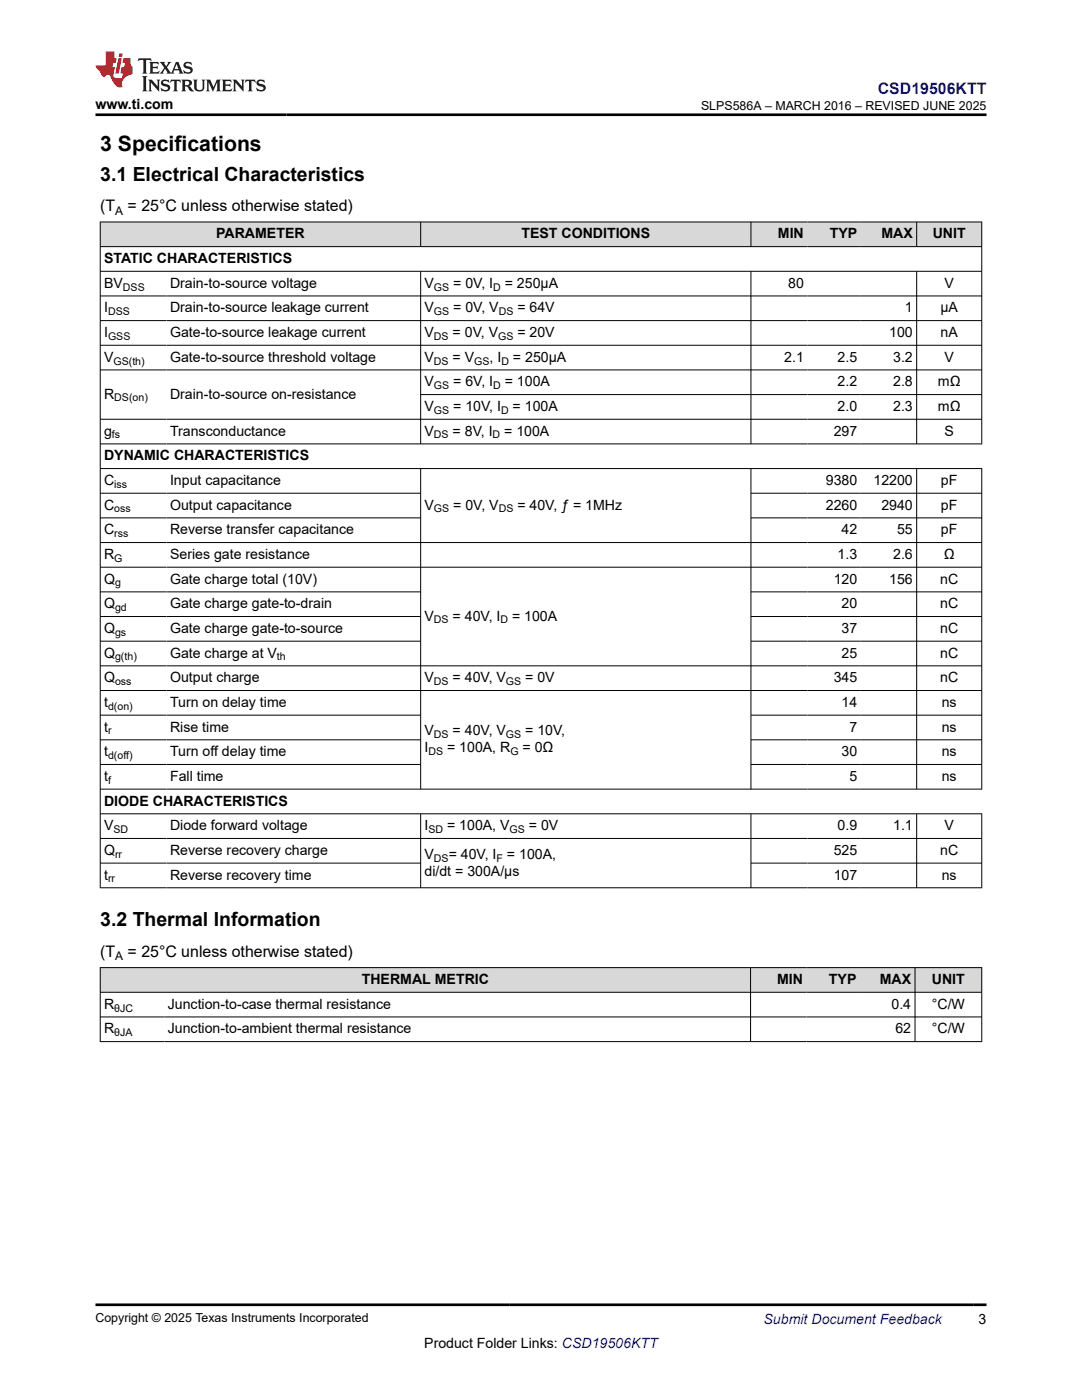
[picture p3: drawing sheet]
<svg xmlns="http://www.w3.org/2000/svg" width="216mm" height="279mm" viewBox="0 0 216 279" stroke-linecap="round" stroke-linejoin="round" font-family="sans-serif">
<defs><g id="words">
<text font-size="4.2" x="20" y="30.2">3 Specifications</text>
<g font-size="3.9">
<text x="20" y="36">3.1 Electrical Characteristics</text>
<text x="20" y="184.9">3.2 Thermal Information</text>
</g>
<text font-size="3.2" fill="#00f" x="175.1" y="18.7">CSD19506KTT</text>
<g font-size="3.2">
<text x="20" y="42.2">(T</text>
<text x="25.5" y="42.2">= 25°C unless otherwise stated)</text>
<text x="20" y="191">(T</text>
<text x="25.5" y="191">= 25°C unless otherwise stated)</text>
</g>
<g font-size="2.8">
<text x="19" y="21.8">www.ti.com</text>
<text x="43.1" y="47.6">PARAMETER</text>
<text x="104" y="47.6">TEST CONDITIONS</text>
<text x="155.2" y="47.6">MIN</text>
<text x="165.6" y="47.6">TYP</text>
<text x="175.9" y="47.6">MAX</text>
<text x="186.1" y="47.6">UNIT</text>
<text x="20.8" y="52.5">STATIC CHARACTERISTICS</text>
<text x="20.8" y="57.4">BV</text>
<text x="33.9" y="57.4">Drain-to-source voltage</text>
<text x="84.7" y="57.4">V</text>
<text x="90.4" y="57.4">= 0V, I</text>
<text x="100.7" y="57.4">= 250μA</text>
<text x="157.3" y="57.4">80</text>
<text x="188.5" y="57.4">V</text>
<text x="20.8" y="62.3">I</text>
<text x="33.9" y="62.3">Drain-to-source leakage current</text>
<text x="84.7" y="62.3">V</text>
<text x="90.4" y="62.3">= 0V, V</text>
<text x="103.2" y="62.3">= 64V</text>
<text x="180.6" y="62.3">1</text>
<text x="187.7" y="62.3">μA</text>
<text x="20.8" y="67.3">I</text>
<text x="33.9" y="67.3">Gate-to-source leakage current</text>
<text x="84.7" y="67.3">V</text>
<text x="90.3" y="67.3">= 0V, V</text>
<text x="103.2" y="67.3">= 20V</text>
<text x="177.4" y="67.3">100</text>
<text x="187.7" y="67.3">nA</text>
<text x="20.8" y="72.2">V</text>
<text x="33.9" y="72.2">Gate-to-source threshold voltage</text>
<text x="84.7" y="72.2">V</text>
<text x="84.7" y="77.1">V</text>
<text x="90.3" y="72.2">= V</text>
<text x="90.4" y="77.1">= 6V, I</text>
<text x="97.7" y="72.2">, I</text>
<text x="100.7" y="77.1">= 100A</text>
<text x="102.4" y="72.2">= 250μA</text>
<text x="156.5" y="72.2">2.1</text>
<text x="167.1" y="72.2">2.5</text>
<text x="167.1" y="77.1">2.2</text>
<text x="178.2" y="72.2">3.2</text>
<text x="178.2" y="77.1">2.8</text>
<text x="187.1" y="77.1">mΩ</text>
<text x="188.5" y="72.2">V</text>
<text x="20.8" y="79.6">R</text>
<text x="33.9" y="79.6">Drain-to-source on-resistance</text>
<text x="84.7" y="82">V</text>
<text x="90.4" y="82">= 10V, I</text>
<text x="102.3" y="82">= 100A</text>
<text x="167.1" y="82">2.0</text>
<text x="178.2" y="82">2.3</text>
<text x="187.1" y="82">mΩ</text>
<text x="20.8" y="86.9">g</text>
<text x="33.9" y="86.9">Transconductance</text>
<text x="84.7" y="86.9">V</text>
<text x="90.3" y="86.9">= 8V, I</text>
<text x="100.6" y="86.9">= 100A</text>
<text x="166.4" y="86.9">297</text>
<text x="188.5" y="86.9">S</text>
<text x="20.8" y="91.9">DYNAMIC CHARACTERISTICS</text>
<text x="20.8" y="96.8">C</text>
<text x="20.8" y="101.7">C</text>
<text x="33.9" y="96.8">Input capacitance</text>
<text x="33.9" y="101.7">Output capacitance</text>
<text x="84.7" y="101.7">V</text>
<text x="90.4" y="101.7">= 0V, V</text>
<text x="103.2" y="101.7">= 40V, ƒ = 1MHz</text>
<text x="164.8" y="96.8">9380</text>
<text x="164.8" y="101.7">2260</text>
<text x="174.3" y="96.8">12200</text>
<text x="175.9" y="101.7">2940</text>
<text x="187.8" y="96.8">pF</text>
<text x="187.8" y="101.7">pF</text>
<text x="20.8" y="106.6">C</text>
<text x="33.9" y="106.6">Reverse transfer capacitance</text>
<text x="167.9" y="106.6">42</text>
<text x="179" y="106.6">55</text>
<text x="187.8" y="106.6">pF</text>
<text x="20.8" y="111.6">R</text>
<text x="33.9" y="111.6">Series gate resistance</text>
<text x="167.1" y="111.6">1.3</text>
<text x="178.2" y="111.6">2.6</text>
<text x="188.3" y="111.6">Ω</text>
<text x="20.8" y="116.5">Q</text>
<text x="33.9" y="116.5">Gate charge total (10V)</text>
<text x="166.4" y="116.5">120</text>
<text x="177.4" y="116.5">156</text>
<text x="187.6" y="116.5">nC</text>
<text x="20.8" y="121.4">Q</text>
<text x="33.9" y="121.4">Gate charge gate-to-drain</text>
<text x="84.7" y="123.9">V</text>
<text x="90.3" y="123.9">= 40V, I</text>
<text x="102.2" y="123.9">= 100A</text>
<text x="167.9" y="121.4">20</text>
<text x="187.6" y="121.4">nC</text>
<text x="20.8" y="126.3">Q</text>
<text x="20.8" y="131.2">Q</text>
<text x="33.9" y="126.3">Gate charge gate-to-source</text>
<text x="33.9" y="131.2">Gate charge at V</text>
<text x="167.9" y="126.3">37</text>
<text x="167.9" y="131.2">25</text>
<text x="187.6" y="126.3">nC</text>
<text x="187.6" y="131.2">nC</text>
<text x="20.8" y="136.2">Q</text>
<text x="33.9" y="136.2">Output charge</text>
<text x="84.7" y="136.2">V</text>
<text x="90.3" y="136.2">= 40V, V</text>
<text x="104.8" y="136.2">= 0V</text>
<text x="166.4" y="136.2">345</text>
<text x="187.6" y="136.2">nC</text>
<text x="20.8" y="141.1">t</text>
<text x="33.9" y="141.1">Turn on delay time</text>
<text x="167.9" y="141.1">14</text>
<text x="187.9" y="141.1">ns</text>
<text x="20.8" y="146">t</text>
<text x="33.9" y="146">Rise time</text>
<text x="84.7" y="146.8">V</text>
<text x="90.3" y="146.8">= 40V, V</text>
<text x="104.8" y="146.8">= 10V,</text>
<text x="169.5" y="146">7</text>
<text x="187.9" y="146">ns</text>
<text x="20.8" y="150.9">t</text>
<text x="20.8" y="155.8">t</text>
<text x="33.9" y="150.9">Turn off delay time</text>
<text x="33.9" y="155.8">Fall time</text>
<text x="84.7" y="150.2">I</text>
<text x="89.2" y="150.2">= 100A, R</text>
<text x="104.3" y="150.2">= 0Ω</text>
<text x="167.9" y="150.9">30</text>
<text x="169.5" y="155.8">5</text>
<text x="187.9" y="150.9">ns</text>
<text x="187.9" y="155.8">ns</text>
<text x="20.8" y="160.8">DIODE CHARACTERISTICS</text>
<text x="20.8" y="165.7">V</text>
<text x="33.9" y="165.7">Diode forward voltage</text>
<text x="84.7" y="165.7">I</text>
<text x="89.2" y="165.7">= 100A, V</text>
<text x="105.5" y="165.7">= 0V</text>
<text x="167.1" y="165.7">0.9</text>
<text x="178.2" y="165.7">1.1</text>
<text x="188.5" y="165.7">V</text>
<text x="20.8" y="170.6">Q</text>
<text x="33.9" y="170.6">Reverse recovery charge</text>
<text x="84.7" y="171.4">V</text>
<text x="89.5" y="171.4">= 40V, I</text>
<text x="101.2" y="171.4">= 100A,</text>
<text x="166.4" y="170.6">525</text>
<text x="187.6" y="170.6">nC</text>
<text x="20.8" y="175.5">t</text>
<text x="33.9" y="175.5">Reverse recovery time</text>
<text x="84.7" y="174.8">di/dt = 300A/μs</text>
<text x="166.4" y="175.5">107</text>
<text x="187.9" y="175.5">ns</text>
<text x="72.2" y="196.4">THERMAL METRIC</text>
<text x="155.1" y="196.4">MIN</text>
<text x="165.4" y="196.4">TYP</text>
<text x="175.5" y="196.4">MAX</text>
<text x="185.9" y="196.4">UNIT</text>
<text x="20.8" y="201.3">R</text>
<text x="33.5" y="201.3">Junction-to-case thermal resistance</text>
<text x="177.9" y="201.3">0.4</text>
<text x="185.9" y="201.3">°C/W</text>
<text x="20.8" y="206.2">R</text>
<text x="33.5" y="206.2">Junction-to-ambient thermal resistance</text>
<text x="178.7" y="206.2">62</text>
<text x="185.9" y="206.2">°C/W</text>
<text x="84.7" y="269">Product Folder Links: CSD19506KTT</text>
<text x="195.3" y="264.2">3</text>
</g>
<text font-size="2.8" fill="#00f" x="152.4" y="264.2">Submit Document Feedback</text>
<g font-size="2.5">
<text x="139.9" y="21.9">SLPS586A – MARCH 2016 – REVISED JUNE 2025</text>
<text x="19" y="263.9">Copyright © 2025 Texas Instruments Incorporated</text>
</g>
<g font-size="2.4">
<text x="23" y="42.8">A</text>
<text x="23" y="191.6">A</text>
</g>
<g font-size="2.1">
<text x="24.5" y="58">DSS</text>
<text x="86.6" y="58">GS</text>
<text x="98.4" y="58">D</text>
<text x="21.6" y="62.9">DSS</text>
<text x="86.6" y="62.9">GS</text>
<text x="99.5" y="62.9">DS</text>
<text x="21.6" y="67.8">GSS</text>
<text x="86.6" y="67.8">DS</text>
<text x="99.4" y="67.8">GS</text>
<text x="22.6" y="72.7">GS(th)</text>
<text x="86.6" y="72.7">DS</text>
<text x="86.6" y="77.7">GS</text>
<text x="94.6" y="72.7">GS</text>
<text x="98.4" y="77.7">D</text>
<text x="100" y="72.7">D</text>
<text x="22.8" y="80.1">DS(on)</text>
<text x="86.6" y="82.6">GS</text>
<text x="100" y="82.6">D</text>
<text x="22.3" y="87.5">fs</text>
<text x="86.6" y="87.5">DS</text>
<text x="98.3" y="87.5">D</text>
<text x="22.8" y="97.4">iss</text>
<text x="22.8" y="102.3">oss</text>
<text x="22.8" y="107.2">rss</text>
<text x="86.6" y="102.3">GS</text>
<text x="99.5" y="102.3">DS</text>
<text x="22.8" y="112.1">G</text>
<text x="23" y="117">g</text>
<text x="23" y="122">gd</text>
<text x="86.6" y="124.4">DS</text>
<text x="99.9" y="124.4">D</text>
<text x="23" y="126.9">gs</text>
<text x="23" y="131.8">g(th)</text>
<text x="55.3" y="131.8">th</text>
<text x="23" y="136.7">oss</text>
<text x="86.6" y="136.7">DS</text>
<text x="101" y="136.7">GS</text>
<text x="21.6" y="141.6">d(on)</text>
<text x="21.6" y="146.6">r</text>
<text x="86.6" y="147.3">DS</text>
<text x="101" y="147.3">GS</text>
<text x="21.6" y="151.5">d(off)</text>
<text x="85.5" y="150.7">DS</text>
<text x="101.8" y="150.7">G</text>
<text x="21.6" y="156.4">f</text>
<text x="22.6" y="166.2">SD</text>
<text x="85.5" y="166.2">SD</text>
<text x="101.7" y="166.2">GS</text>
<text x="23" y="171.2">rr</text>
<text x="86.6" y="171.9">DS</text>
<text x="99.1" y="171.9">F</text>
<text x="21.6" y="176.1">rr</text>
<text x="22.8" y="201.9">θJC</text>
<text x="22.8" y="206.8">θJA</text>
</g>
</g></defs>
<g fill="#d8d8d8">
<path d="M20 44.3h175.9v4.9h-175.9z" fill-rule="evenodd"/>
<path d="M20.1 44.4h63.8v4.8h-63.8z" fill-rule="evenodd"/>
<path d="M84 44.4h65.8v4.8h-65.8z" fill-rule="evenodd"/>
<path d="M149.9 44.4h11.2v4.8h-11.2z" fill-rule="evenodd"/>
<path d="M161.1 44.4h10.7v4.8h-10.7z" fill-rule="evenodd"/>
<path d="M171.8 44.4h11.1v4.8h-11.1z" fill-rule="evenodd"/>
<path d="M183 44.4h12.8v4.8h-12.8z" fill-rule="evenodd"/>
</g>
<g fill="none" stroke="#000" stroke-width=".2">
<path d="M19.9 44.3h176.1M19.9 49.2h176.1M19.9 54.1h176.1M19.9 59.1h176.1M20 44.2v133M83.9 44.2v5.1M83.9 54.1v34.6M149.8 44.2v5.1M149.8 54.1v34.6M182.9 44.2v5.1M182.9 54.1v34.6M195.9 44.2v44.5"/>
<path d="M19.9 64h176.1M19.9 68.9h176.1M19.9 73.8h176.1M83.9 78.7h112.1M19.9 83.7h176.1M19.9 88.6h176.1M19.9 93.5h176.1M19.9 98.4h64.1M83.9 93.5v64.1M149.8 93.5v64.1M149.8 98.4h46.2M182.9 93.5v64.1"/>
<path d="M195.9 93.5v64.1M19.9 108.3h176.1M19.9 103.4h64.1M19.9 113.2h176.1M19.9 118.1h64.1M149.8 103.4h46.2M149.8 118.1h46.2M19.9 132.9h176.1M19.9 123h64.1M19.9 128h64.1M19.9 137.8h176.1M149.8 123h46.2"/>
<path d="M149.8 128h46.2M19.9 142.7h64.1M19.9 157.5h176.1M19.9 147.6h64.1M19.9 152.6h64.1M149.8 142.7h46.2M149.8 147.6h46.2M149.8 152.6h46.2M19.9 162.4h176.1M19.9 167.3h176.1M19.9 172.3h64.1M19.9 177.2h176.1"/>
<path d="M83.9 162.4v14.8M149.8 162.4v14.8M149.8 172.3h46.2M182.9 162.4v14.8M195.9 162.3v14.9"/>
</g>
<g fill="#d8d8d8">
<path d="M20 193.1h175.9v4.9h-175.9z" fill-rule="evenodd"/>
<path d="M20.1 193.2h129.6v4.8h-129.6z" fill-rule="evenodd"/>
<path d="M149.8 193.2h11.2v4.8h-11.2z" fill-rule="evenodd"/>
<path d="M161 193.2h10.6v4.8h-10.6z" fill-rule="evenodd"/>
<path d="M171.6 193.2h10.9v4.8h-10.9z" fill-rule="evenodd"/>
<path d="M182.6 193.2h13.2v4.8h-13.2z" fill-rule="evenodd"/>
</g>
<path d="M19.9 193.1h176.1M19.9 198h176.1M20 193v14.9M149.8 193v14.9M182.6 193v14.9M195.9 193v14.9M19.9 203h176.1M19.9 207.9h176.1" fill="none" stroke="#000" stroke-width=".2"/>
<path d="M27.7 11.6l-.2 .6 .5-.2h.6v.1v2.2l-.2 .4h1l-.2-.4v-2.2v-.1h.5l.5 .2-.1-.6zM29.8 12.4l.2 .3v1.6l-.2 .4h1.9l.1-.6a1.08 1.08 0 0 1-1.3 .2v-.7h.6l.4 .2v-.7l-.4 .2h-.6v-.5l.2-.2a1 1 0 0 1 1 .3l-.1-.5zM31.8 12.4l1 1.1-1 1.2h.9l-.2-.2 .4-.8 .5 .8-.2 .2h1.6l-.2-.2 .1-.5h1l.1 .5-.1 .2h.9l-.2-.4-.8-1.9h-.5l-1 2.1-.8-1.1 .9-1h-.8l.2 .2-.5 .6-.3-.6 .1-.2zM35.2 12.8l.4 1h-.8zM36.8 12.5a.65 .65 0 0 0-.2 .7 .65 .65 0 0 0 .6 .5l.7 .1 .1 .3a.79 .79 0 0 1-.7 .4 .79 .79 0 0 1-.7-.5l.1 .7 .2-.1a.93 .93 0 0 0 1.1 0 .93 .93 0 0 0 .4-.9 1.46 1.46 0 0 0-1.2-.6l-.1-.3a1.09 1.09 0 0 1 1.2 .2l-.2-.6-.1 .1-.6-.2zM28.4 15.2l.2 .4v2.2l-.2 .4h1l-.2-.4v-2.2l.2-.4zM29.6 15.9l.2 .4v1.5l-.2 .4h.8l-.3-.4v-1.3l1.7 1.8v-2l.2-.4h-.8l.2 .2 .1 1.1-1.2-1.3zM32.3 16a.65 .65 0 0 0-.2 .8 .65 .65 0 0 0 .7 .4l.6 .2 .1 .2a.79 .79 0 0 1-.7 .4 .79 .79 0 0 1-.7-.5l.1 .7 .2-.1a.93 .93 0 0 0 1.1 .1 .93 .93 0 0 0 .4-1 1.46 1.46 0 0 0-1.2-.5l-.1-.4a1.09 1.09 0 0 1 1.2 .2l-.2-.6-.1 .1-.6-.1zM34.1 15.9l-.1 .6a.63 .63 0 0 1 .7-.3l.1 1.6-.3 .4h1l-.2-.4v-1.6a.66 .66 0 0 1 .8 .3l-.1-.6zM36.2 15.9l.2 .4v1.5l-.2 .4h.9l-.2-.2v-.7h.5l.1 .2a.79 .79 0 0 0 1.2 .6l-1-.9a.61 .61 0 0 0 .6-.6 .61 .61 0 0 0-.5-.7zM36.9 16.2h.2a.47 .47 0 0 1 .5 .1 .47 .47 0 0 1 .1 .5l-.2 .1-.6 .1zM38.5 15.9l.2 .2a2.27 2.27 0 0 0 .4 2 1.04 1.04 0 0 0 1.7-.7v-1.3l.2-.2h-.8l.2 .4v1.1a.6 .6 0 0 1-.6 .6 .6 .6 0 0 1-.6-.6v-1.1l.3-.4zM41.1 15.9l.2 .4v1.5l-.2 .4h.7l-.2-.4v-1.4l.9 1.9 .8-1.9v1.4l-.2 .4h1l-.3-.4v-1.5l.3-.4h-.8l-.7 1.5-.7-1.5zM44.3 15.9l.2 .4v1.5l-.2 .4h1.9l.1-.6a1.09 1.09 0 0 1-1.3 .2v-.7h.6l.4 .2v-.6l-.4 .2h-.6v-.6l.2-.1a1.01 1.01 0 0 1 1 .3l-.1-.6zM46.4 15.9l.3 .4v1.5l-.3 .4h.8l-.2-.4v-1.3l1.6 1.8v-2l.2-.4h-.7l.2 .2v1.1l-1.2-1.3zM49 15.9l-.1 .6a.63 .63 0 0 1 .8-.3v1.6l-.3 .4h1l-.2-.4v-1.6a.66 .66 0 0 1 .8 .3l-.1-.6zM51.4 16a.65 .65 0 0 0-.2 .8 .65 .65 0 0 0 .6 .4l.6 .2 .2 .2a.79 .79 0 0 1-.8 .4 .79 .79 0 0 1-.6-.5l.1 .7 .2-.1a.93 .93 0 0 0 1 .1 .93 .93 0 0 0 .5-1 1.46 1.46 0 0 0-1.3-.5l-.1-.4a1.09 1.09 0 0 1 1.3 .2l-.2-.6-.2 .1-.5-.1z" fill="#231f20"/>
<path d="M21.1 10.3v2.7h-2.1l.1 .4 .9 1a.95 .95 0 0 0 .9 .9 .59 .59 0 0 1 .6-.4 .59 .59 0 0 1 .5 .3l.4 .8a1.59 1.59 0 0 0 2.1 1.4 1.61 1.61 0 0 1 1-2.3l1-.3-.1-1.5a1.59 1.59 0 0 1-.4-1.7h-1.4l-.2 .9h.5l-.1 .9h-.5l-.2 .9v.3l.4 .1-.2 .9h-.6a.73 .73 0 0 1-1.1-.7l.3-1.5h-.5l.2-.9h.5l.2-.9h-.5v-1.3zM23.6 11.6l-.6 3.1h.7l.6-3.1zM23.8 10.7l-.1 .6h.7l.1-.6z" fill="#ed1c24"/>
<path d="M19 22.9h177.8M19 260.4h177.8" fill="none" stroke="#000" stroke-width=".53"/>
<use href="#words"/>
</svg>
